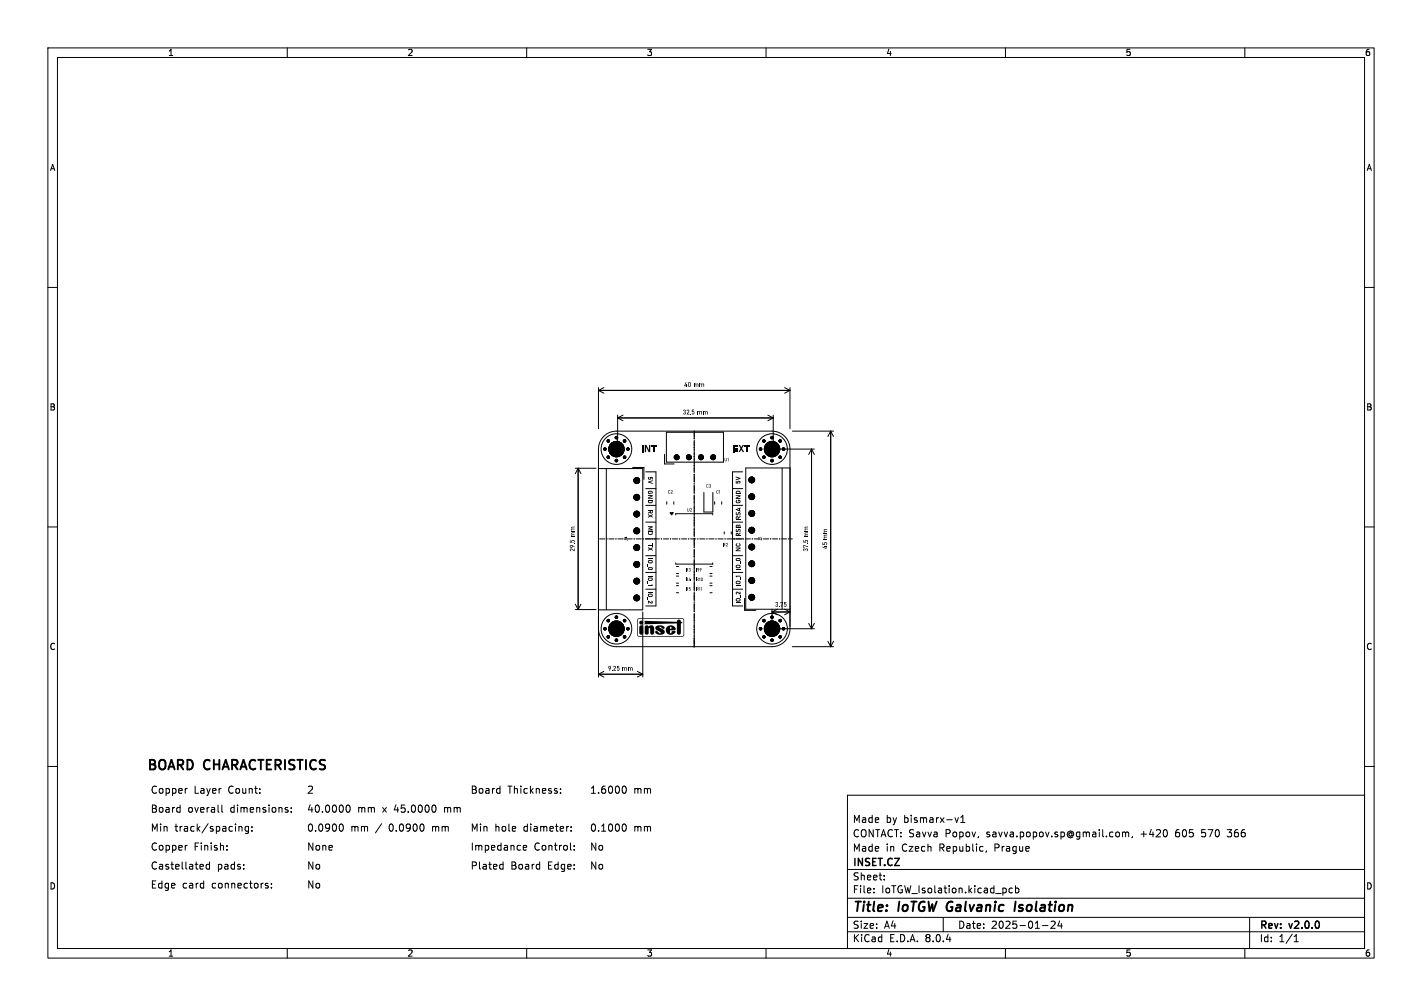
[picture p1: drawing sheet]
<svg xmlns="http://www.w3.org/2000/svg" width="297mm" height="210mm" viewBox="0 0 297 210" stroke-linecap="round" stroke-linejoin="round" font-family="sans-serif">
<defs><g id="words">
<g font-size="2.8">
<text x="30.6" y="161.7">BOARD</text>
<text x="42.7" y="161.7">CHARACTERISTICS</text>
<text x="178" y="190.9">Title:</text>
<text x="187.7" y="190.9">IoTGW Galvanic</text>
<text x="213.5" y="190.9">Isolation</text>
</g>
<g font-size="2.1">
<text x="133.9" y="94.8">INT</text>
<text x="153" y="94.8">EXT</text>
<text x="31.3" y="166.1">Copper</text>
<text x="40.6" y="166.1">Layer</text>
<text x="47.9" y="166.1">Count:</text>
<text x="64" y="166.1">2</text>
<text x="98.2" y="166.1">Board</text>
<text x="106.1" y="166.1">Thickness:</text>
<text x="123.1" y="166.1">1.6000</text>
<text x="132.4" y="166.1">mm</text>
<text x="31.3" y="170.1">Board</text>
<text x="39.3" y="170.1">overall</text>
<text x="48.4" y="170.1">dimensions:</text>
<text x="64" y="170.1">40.0000</text>
<text x="74.7" y="170.1">mm</text>
<text x="80.2" y="170.1">x</text>
<text x="82.8" y="170.1">45.0000</text>
<text x="93.6" y="170.1">mm</text>
<text x="178" y="172">Made</text>
<text x="185" y="172">by</text>
<text x="188.8" y="172">bismarx-v1</text>
<text x="31.3" y="178">Copper</text>
<text x="31.3" y="174.1">Min</text>
<text x="36.6" y="174.1">track/spacing:</text>
<text x="40.6" y="178">Finish:</text>
<text x="64" y="178">None</text>
<text x="64" y="174.1">0.0900</text>
<text x="73.3" y="174.1">mm</text>
<text x="78.7" y="174.1">/</text>
<text x="81.8" y="174.1">0.0900</text>
<text x="91.1" y="174.1">mm</text>
<text x="98.2" y="174.1">Min</text>
<text x="98.2" y="178">Impedance</text>
<text x="103.4" y="174.1">hole</text>
<text x="109.6" y="174.1">diameter:</text>
<text x="111.6" y="178">Control:</text>
<text x="123.1" y="174.1">0.1000</text>
<text x="123.1" y="178">No</text>
<text x="132.4" y="174.1">mm</text>
<text x="178" y="178">Made</text>
<text x="178" y="175">CONTACT: Savva</text>
<text x="185" y="178">in</text>
<text x="188.4" y="178">Czech</text>
<text x="196.3" y="178">Republic,</text>
<text x="197.4" y="175">Popov,</text>
<text x="206.2" y="175">savva.popov.sp@gmail.com,</text>
<text x="208" y="178">Prague</text>
<text x="238.5" y="175">+420</text>
<text x="245.9" y="175">605</text>
<text x="251.5" y="175">570</text>
<text x="257.1" y="175">366</text>
<text x="31.3" y="185.9">Edge</text>
<text x="31.3" y="182">Castellated</text>
<text x="38.1" y="185.9">card</text>
<text x="44.5" y="185.9">connectors:</text>
<text x="45.4" y="182">pads:</text>
<text x="64" y="185.9">No</text>
<text x="64" y="182">No</text>
<text x="98.2" y="182">Plated</text>
<text x="106.7" y="182">Board</text>
<text x="114.7" y="182">Edge:</text>
<text x="123.1" y="182">No</text>
<text x="178" y="184">Sheet:</text>
<text x="178" y="181.2">INSET.CZ</text>
<text x="178" y="186.7">File:</text>
<text x="184.1" y="186.7">IoTGW_Isolation.kicad_pcb</text>
<text x="178" y="196.9">KiCad</text>
<text x="178" y="194.1">Size:</text>
<text x="184.7" y="194.1">A4</text>
<text x="185.7" y="196.9">E.D.A.</text>
<text x="193.3" y="196.9">8.0.4</text>
<text x="200" y="194.1">Date:</text>
<text x="207" y="194.1">2025-01-24</text>
<text x="263" y="194.3">Rev:</text>
<text x="263" y="196.9">Id:</text>
<text x="267.1" y="196.9">1/1</text>
<text x="269.4" y="194.3">v2.0.0</text>
</g>
<g font-size="1.8">
<text x="35" y="11.9">1</text>
<text x="85" y="11.9">2</text>
<text x="135" y="11.9">3</text>
<text x="185" y="11.9">4</text>
<text x="235" y="11.9">5</text>
<text x="285" y="11.9">6</text>
<text x="10.3" y="35.9">A</text>
<text x="285.4" y="35.9">A</text>
<text x="10.3" y="85.9">B</text>
<text x="285.3" y="85.9">B</text>
<text x="10.3" y="135.9">C</text>
<text x="285.3" y="135.9">C</text>
<text x="10.3" y="185.9">D</text>
<text x="285.3" y="185.9">D</text>
<text x="35" y="199.9">1</text>
<text x="85" y="199.9">2</text>
<text x="135" y="199.9">3</text>
<text x="185" y="199.9">4</text>
<text x="235" y="199.9">5</text>
<text x="285" y="199.9">6</text>
</g>
<g font-size="1.4">
<text x="142.8" y="81.1">40 mm</text>
<text x="142.6" y="86.8">32.5mm</text>
<text x="135" y="99.5" transform="rotate(90 135 99.5)">5V</text>
<text x="155" y="101" transform="rotate(-90 155 101)">5V</text>
<text x="135" y="102.4" transform="rotate(90 135 102.4)">GND</text>
<text x="135" y="106.4" transform="rotate(90 135 106.4)">RX</text>
<text x="155" y="105.1" transform="rotate(-90 155 105.1)">GND</text>
<text x="135" y="109.7" transform="rotate(90 135 109.7)">MD</text>
<text x="135" y="113.5" transform="rotate(90 135 113.5)">TX</text>
<text x="155" y="112.1" transform="rotate(-90 155 112.1)">RSB</text>
<text x="155" y="108.6" transform="rotate(-90 155 108.6)">RSA</text>
<text x="120.3" y="115.1" transform="rotate(-90 120.3 115.1)">29.5mm</text>
<text x="135" y="116.4" transform="rotate(90 135 116.4)">IO_0</text>
<text x="155" y="119.1" transform="rotate(-90 155 119.1)">IO_0</text>
<text x="155" y="115.2" transform="rotate(-90 155 115.2)">NC</text>
<text x="169.1" y="115.1" transform="rotate(-90 169.1 115.1)">37.5mm</text>
<text x="173.1" y="114.7" transform="rotate(-90 173.1 114.7)">45 mm</text>
<text x="135" y="120.1" transform="rotate(90 135 120.1)">IO_1</text>
<text x="135" y="123.4" transform="rotate(90 135 123.4)">IO_2</text>
<text x="155" y="122.4" transform="rotate(-90 155 122.4)">IO_1</text>
<text x="155" y="126.1" transform="rotate(-90 155 126.1)">IO_2</text>
<text x="161.9" y="127">3.75</text>
<text x="127" y="140.3">9.25mm</text>
</g>
<g font-size="1">
<text x="147.4" y="102">C3</text>
<text x="151.3" y="96.5">U1</text>
<text x="139.4" y="103.2">C2</text>
<text x="143.4" y="107">U2</text>
<text x="149.5" y="103.2">C1</text>
<text x="131.2" y="113" transform="rotate(-90 131.2 113)">J4</text>
<text x="159.2" y="112.9" transform="rotate(-90 159.2 112.9)">J1</text>
<text x="143.2" y="119.5">R3</text>
<text x="145.4" y="119.5">R9</text>
<text x="150.9" y="114.2">R2</text>
<text x="143.2" y="121.5">R4</text>
<text x="143.2" y="123.5">R5</text>
<text x="145.3" y="121.5">R10</text>
<text x="145.4" y="123.5">R11</text>
</g>
</g></defs>
<g fill="none" stroke="#000" stroke-width=".21">
<path d="M10 10h277v190h-277zM12 12h273v186h-273zM60 10v2M110 10v2M160 10v2M210 10v2M260 10v2M10 60h2M285 60h2M120.2 97.8h4.3M120.8 97.8v29.4M120.8 97.8l.5 1.1"/>
<path d="M120.8 97.8l-.6 1.1M125 97.8h9.2v29.5h-9.2M125 80.9v8.6M125 81.5h40M125 81.5l1.1 .6M126.1 80.9l-1.1 .6M126.6 97.8v29.5M129 86.7v6.6M129 87.3h32.5M129 87.3l1.1 .5M130.1 86.7l-1.1 .6M132.1 97.6h2.4v2.5"/>
<path d="M134.9 98.5h2.1v28h-2.1M138.8 94.9v2h2M139.2 90.2h11.9v6.3h-11.9zM145 90v1.7M145 91.9v6.8M145 99v1.7M155.1 98.5h-2.1v28h2.1M160.4 86.7l1.1 .6M161.5 86.7v6.6M161.5 87.3l-1.1 .5M162 93.7h8.1M163.4 97.7v29.5"/>
<path d="M163.9 80.9l1.1 .6M165 80.9v8.6M165 81.5l-1.1 .6M165 97.7h-9.2v29.5h9.2M165.5 90h8.6M169.5 93.7v37.5M169.5 93.7l.6 1.2M169.5 93.7l-.6 1.2M173.5 90v45M173.5 90l.6 1.1M173.5 90l-.6 1.1M10 110h2"/>
<path d="M125.2 112.5h1.2M127.2 112.5h1M129.1 112.5h1.1M130.9 112.5h1.2M132.8 112.5h1.1M134.8 112.5h3M134.9 105.5h2.1M134.9 116h2.1M134.9 109h2.1M134.9 119.5h2.1M134.9 102h2.1M138.5 112.5h1.1"/>
<path d="M139.3 104.7v.6M140.5 112.5h1M140.7 104.7v.6M141.1 107.5v-.3h7.8v.3M141.1 117.5v.3h7.8v-.3M141.3 118.3h.4M141.3 119.7h.4M142.3 112.5h1.2M144.2 112.5h1.1M145 101.2v1.7M145 103.3v6.8M145 110.2v1.8"/>
<path d="M145 112.5v1.6M145 114.7v1.7M145 116.6v6.8M146.2 112.5h1M147 102.8v4.1h1.9v-4.1M148 112.5h1.2M148.3 118.3h.4M148.3 119.7h.4M149.3 104.7v.6M149.9 112.5h1.1M150.7 104.7v.6M151.3 111v.5"/>
<path d="M151.9 112.5h3.2M152.7 111v.5M153 105.5h2.1M153 116h2.1M153 109h2.1M153 119.5h2.1M153 102h2.1M155.6 112.5h1.2M157.6 112.5h1M159.5 112.5h1.1M161.3 112.5h1.2M163.3 112.5h1"/>
<path d="M165.2 112.5h.3M285 110h2M120.2 127.2h4.3M120.2 126.1l.6 1.1M121.3 126.1l-.5 1.1M125 131.2a3.7 3.7 0 0 0 3.8 3.8h32.5a3.7 3.7 0 0 0 3.7-3.8v-37.5a3.7 3.7 0 0 0-3.7-3.7h-32.5a3.7 3.7 0 0 0-3.8 3.7v47.6M134.2 127.8v13.5M134.9 123h2.1M141.3 122.3h.4M141.3 123.7h.4M141.3 120.3h.4M141.3 121.7h.4"/>
<path d="M145 123.8v1.6M145 126v1.6M145 128v7M148.3 122.3h.4M148.3 123.7h.4M148.3 120.3h.4M148.3 121.7h.4M153 123h2.1M155.5 124.9v2.5h2.4M161.3 127.2v3.6M161.3 127.8h3.7M161.3 127.8l1.1 .5"/>
<path d="M162 131.2h8.1M162.4 127.2l-1.1 .6M163.9 127.2l1.1 .6M165 127.8l-1.1 .5M165.5 135h8.6M168.9 130.1l.6 1.1M170.1 130.1l-.6 1.1M172.9 133.9l.6 1.1M174.1 133.9l-.6 1.1M10 160h2M125 140.8h9.2M125 140.8l1.1 .5"/>
<path d="M126.1 140.2l-1.1 .6M133.1 140.2l1.1 .6M134.2 140.8l-1.1 .5M285 160h2M37.5 168.6h.1M37.6 168.1v1.5M37.6 169.5l-.1 .1M39.1 176.5h-.3M39.1 164.6l-.3 .1M43.8 179.9v1.5M46.3 168.1v1.2l.2 .3M47.4 177.3v.2"/>
<path d="M47.4 176.5v.2M50 172.6h.5v.9M51.9 172.6l-.4-.1-.3 .3 .1 .6h.6M51.9 172.5v1.2l-.3 .3-.3-.1M52.6 173.4v.1M52.6 172.6v.1M60 169.1l.2 .2-.2 .3M60 168.6h.1M60.8 169.4v.2M60.8 168.6v.2M71 172.2l.2-.2a.8 .8 0 0 1 .5 .8 .8 .8 0 0 1-.5 .7l-.2-.1M72.4 168.2l.2-.1a.8 .8 0 0 1 .6 .7 .8 .8 0 0 1-.6 .8l-.2-.2-.1-.4z"/>
<path d="M90.3 172.5v1M90.6 172.5l-.3 .2M91 168.3v1M92.8 168.6v1M93.1 168.6l-.3 .1M104.3 164.6l.1 .1M104.4 164.1v1.5M104.4 165.5l-.1 .1M105.1 179.9v1.5M109.3 177l.7-.2-.1-.3h-.4l-.2 .2 .1 .7h.5M117.1 165.5v.1M117.1 164.7v.1"/>
<path d="M119.3 173.4v.1M119.3 172.6v.1M119.9 177.3v.2M119.9 176.5v.2M130.1 172.2l.2-.2a.8 .8 0 0 1 .5 .8 .8 .8 0 0 1-.5 .7l-.2-.1M130.1 164.2l.2-.1a.8 .8 0 0 1 .5 .8 .8 .8 0 0 1-.5 .7l-.2-.1M177 166h108v32h-108zM199.5 170.7l.3 1 .4-1M200.7 171.7h.8M200.7 170.6l.4-.4v1.5M206 177.6l-.1 .3M233.3 173.7l.4 .1 .1 .2-.1 .6-.4 .1"/>
<path d="M234.5 173.8l.4-.1 .2 .2M234.5 173.7v1M235.1 173.9l.2-.2 .4 .1v.9M235.1 173.9v.8M236.5 174.6l-.1 .3M256.3 173.2h.9M256.3 174.6l.2 .1M42.4 180.5l.1 .3-.7 .1M43.8 180.5l-.5-.1-.3 .3 .2 .7h.6M55.8 184.9l.2 .2-.2 .3M55.8 184.4l.2 .1M56.7 185.2v.2"/>
<path d="M56.7 184.5v.1M60 198v2M104.6 180.4l.5 .1M105.1 181.4h-.5M110 198v2M160 198v2M177 194.5h108M177 191.5h108M177 187.5h108M177 181.5h108M182.5 186.3v.1M182.5 185.5v.1"/>
<path d="M184.7 183.6v.1M184.7 182.8v.1M197 191.5v3M210 198v2M211.5 185.5l-.5-.1-.3 .3 .2 .6h.6M212.1 185.5l.4-.1 .3 .3-.1 .6h-.6M212.1 184.9v1.5M217.7 193.2h1.2M219.5 192.4l.6-.1 .3 .4-.9 1.1h.9M221.3 192.2l-.3 1.1h.9M221.7 192.8v1M260 198v2"/>
<path d="M261 191.5v6.5M270.3 196.6h.9M270.3 195.5l.4-.4v1.5"/>
<circle cx="128.7" cy="93.7" r="3.2"/>
<circle cx="161.2" cy="93.7" r="3.2"/>
<circle cx="128.7" cy="131.2" r="3.2"/>
<circle cx="161.2" cy="131.2" r="3.2"/>
</g>
<g fill="none" stroke="#000" stroke-width=".4">
<path d="M32.3 158.8l-.3-.2h-.7v2M33.3 158.9a.68 .68 0 0 1 1.2 0M38.2 158.8l-.3-.2h-.8v2M40.1 158.9l-.5-.3h-.5v2M43.8 158.8l-.1-.1a.72 .72 0 0 0-.9 .2M44.7 158.6v2M45.8 158.6v2M49.5 158.8l-.3-.2h-.7v2M53.3 158.8l-.1-.1a.72 .72 0 0 0-.9 .2M53.9 158.6h1.1M54.5 158.6v2M56.7 158.6h-1v2"/>
<path d="M58.6 158.8l-.3-.2h-.8v2M59.5 158.6v2M61.5 158.7l-.7-.1-.3 .2M62.1 158.6h1.1M62.7 158.6v2M63.9 158.6v2M66 158.8l-.1-.1a.72 .72 0 0 0-.9 .2M67.9 158.7l-.8-.1-.2 .2M35.1 160.6l.7-2 .7 2M46.5 160.6l.6-2 .7 2M50.2 160.6l.7-2 .6 2M212.1 188.2l-.2 2"/>
<path d="M212.7 190.1l.2 .1"/>
</g>
<g fill="#000" stroke="#000" stroke-width=".21">
<path d="M139.9 107h.7l-.3 .5z"/>
<circle cx="126.4" cy="93.7" r=".25"/>
<circle cx="127.1" cy="95.4" r=".25"/>
<circle cx="127.1" cy="92.1" r=".25"/>
<circle cx="128.8" cy="93.8" r="1.6"/>
<circle cx="128.8" cy="96.1" r=".25"/>
<circle cx="128.8" cy="91.3" r=".25"/>
<circle cx="130.4" cy="95.4" r=".25"/>
<circle cx="130.4" cy="92.1" r=".25"/>
<circle cx="131.1" cy="93.8" r=".25"/>
<circle cx="141.3" cy="95.5" r=".5"/>
<circle cx="143.9" cy="95.5" r=".5"/>
<circle cx="145" cy="99.1" r=".05"/>
<circle cx="145" cy="93.4" r=".05"/>
<circle cx="145" cy="95.3" r=".05"/>
<circle cx="145" cy="97.2" r=".05"/>
<circle cx="145" cy="91.5" r=".05"/>
<circle cx="146.4" cy="95.5" r=".5"/>
<circle cx="149" cy="95.5" r=".5"/>
<circle cx="158.8" cy="93.8" r=".25"/>
<circle cx="159.6" cy="95.4" r=".25"/>
<circle cx="159.6" cy="92.1" r=".25"/>
<circle cx="161.2" cy="93.8" r="1.6"/>
<circle cx="161.2" cy="96.2" r=".25"/>
<circle cx="161.2" cy="91.3" r=".25"/>
<circle cx="162.9" cy="95.4" r=".25"/>
<circle cx="162.9" cy="92.1" r=".25"/>
<circle cx="163.6" cy="93.7" r=".25"/>
<circle cx="126.7" cy="112.5" r=".05"/>
<circle cx="128.6" cy="112.5" r=".05"/>
<circle cx="132.4" cy="112.5" r=".05"/>
<circle cx="133" cy="107.3" r=".6"/>
<circle cx="133" cy="114.3" r=".6"/>
<circle cx="133" cy="100.3" r=".6"/>
<circle cx="133" cy="103.8" r=".6"/>
<circle cx="133" cy="117.8" r=".6"/>
<circle cx="133" cy="110.8" r=".6"/>
<circle cx="134.3" cy="112.5" r=".05"/>
<circle cx="136.2" cy="112.5" r=".05"/>
<circle cx="138.1" cy="112.5" r=".05"/>
<circle cx="140" cy="112.5" r=".05"/>
<circle cx="141.9" cy="112.5" r=".05"/>
<circle cx="143.8" cy="112.5" r=".05"/>
<circle cx="145" cy="110.5" r=".05"/>
<circle cx="145" cy="104.8" r=".05"/>
<circle cx="145" cy="118.1" r=".05"/>
<circle cx="145" cy="112.4" r=".05"/>
<circle cx="145" cy="101" r=".05"/>
<circle cx="145" cy="106.7" r=".05"/>
<circle cx="145" cy="102.9" r=".05"/>
<circle cx="145" cy="114.3" r=".05"/>
<circle cx="145" cy="116.2" r=".05"/>
<circle cx="145" cy="108.6" r=".05"/>
<circle cx="145.7" cy="112.5" r=".05"/>
<circle cx="147.6" cy="112.5" r=".05"/>
<circle cx="149.5" cy="112.5" r=".05"/>
<circle cx="151.4" cy="112.5" r=".05"/>
<circle cx="153.3" cy="112.5" r=".05"/>
<circle cx="155.2" cy="112.5" r=".05"/>
<circle cx="157" cy="117.7" r=".6"/>
<circle cx="157" cy="110.7" r=".6"/>
<circle cx="157" cy="107.2" r=".6"/>
<circle cx="157" cy="114.2" r=".6"/>
<circle cx="157" cy="100.2" r=".6"/>
<circle cx="157" cy="103.7" r=".6"/>
<circle cx="157.1" cy="112.5" r=".05"/>
<circle cx="161" cy="112.5" r=".05"/>
<circle cx="162.8" cy="112.5" r=".05"/>
<circle cx="164.7" cy="112.5" r=".05"/>
<circle cx="126.4" cy="131.2" r=".25"/>
<circle cx="127.1" cy="129.6" r=".25"/>
<circle cx="127.1" cy="132.9" r=".25"/>
<circle cx="128.8" cy="131.2" r="1.6"/>
<circle cx="128.8" cy="133.6" r=".25"/>
<circle cx="128.8" cy="128.8" r=".25"/>
<circle cx="130.4" cy="129.6" r=".25"/>
<circle cx="130.4" cy="132.9" r=".25"/>
<circle cx="131.1" cy="131.3" r=".25"/>
<circle cx="133" cy="121.3" r=".6"/>
<circle cx="133" cy="124.8" r=".6"/>
<circle cx="145" cy="123.8" r=".05"/>
<circle cx="145" cy="129.5" r=".05"/>
<circle cx="145" cy="131.4" r=".05"/>
<circle cx="145" cy="135" r=".07"/>
<circle cx="145" cy="125.7" r=".05"/>
<circle cx="145" cy="127.6" r=".05"/>
<circle cx="145" cy="133.3" r=".05"/>
<circle cx="145" cy="121.9" r=".05"/>
<circle cx="145" cy="120" r=".05"/>
<circle cx="157" cy="124.7" r=".6"/>
<circle cx="157" cy="121.2" r=".6"/>
<circle cx="158.8" cy="131.3" r=".25"/>
<circle cx="159.6" cy="129.6" r=".25"/>
<circle cx="159.6" cy="132.9" r=".25"/>
<circle cx="161.2" cy="131.2" r="1.6"/>
<circle cx="161.2" cy="133.7" r=".25"/>
<circle cx="161.2" cy="128.9" r=".25"/>
<circle cx="162.9" cy="129.6" r=".25"/>
<circle cx="162.9" cy="132.9" r=".25"/>
<circle cx="163.6" cy="131.2" r=".25"/>
</g>
<g fill="#000">
<path d="M128 130.7h.1l.3 .6 .3-.6h.1v1h-.1v-.8l-.3 .6-.3-.6v.8h-.1zM129.1 130.7a.26 .26 0 0 1 .4 .1 .26 .26 0 0 1-.1 .3 .3 .3 0 0 1 0 .6 .29 .29 0 0 1-.4-.3h.1a.16 .16 0 0 0 .2 .1 .16 .16 0 0 0 .1-.2 .16 .16 0 0 0-.2-.1l.2-.3h-.4zM133.6 130.7l.5-.2 .2 .4v1.3l-.3 .3-.3-.1-.2-.3zM134.8 130.6l.4-.1 .3 .3 .4-.3 .6 .2 .1 .5-.1 1.2-.3 .1-.3-.2-.1-1.1-.2-.1-.1 .1-.1 1.1-.3 .2-.3-.1-.1-1.5zM137 130.8l.7-.3 1 .3 .1 .3-.2 .2-.7-.5-.2 .1 1 .7 .2 .3-.2 .3-.8 .3-.9-.3-.2-.3 .2-.2 .8 .5 .2-.1-1-.7-.1-.3zM133.2 129.2l9.4-.1 .3 .3v3.3l-.4 .2h-9.1l-.3-.3v-1.6h.1v1.6l.3 .2h9.1l.2-.2v-3.2l-.3-.2h-9l-.3 .2v1.6h-.1v-1.6zM139.3 130.8l.7-.3 .8 .2 .3 .4v.4l-.2 .1-.9-.1v.6l.2 .1 .1-.4 .3-.1h.5l-.1 .4-.7 .4-.9-.2-.3-.5v-.7h.9l.1 .2 .1-.4-.1-.1-.1 .3h-.9zM134.6 129.6l6.8 .2 .1-.4h.4l.3 .4 .3 .2-.3 .1v2.1l-.4 .3-.4-.3v-2.1l-6.8 .2z"/>
<circle cx="133.9" cy="130" r=".42"/>
</g>
<use href="#words"/>
</svg>
